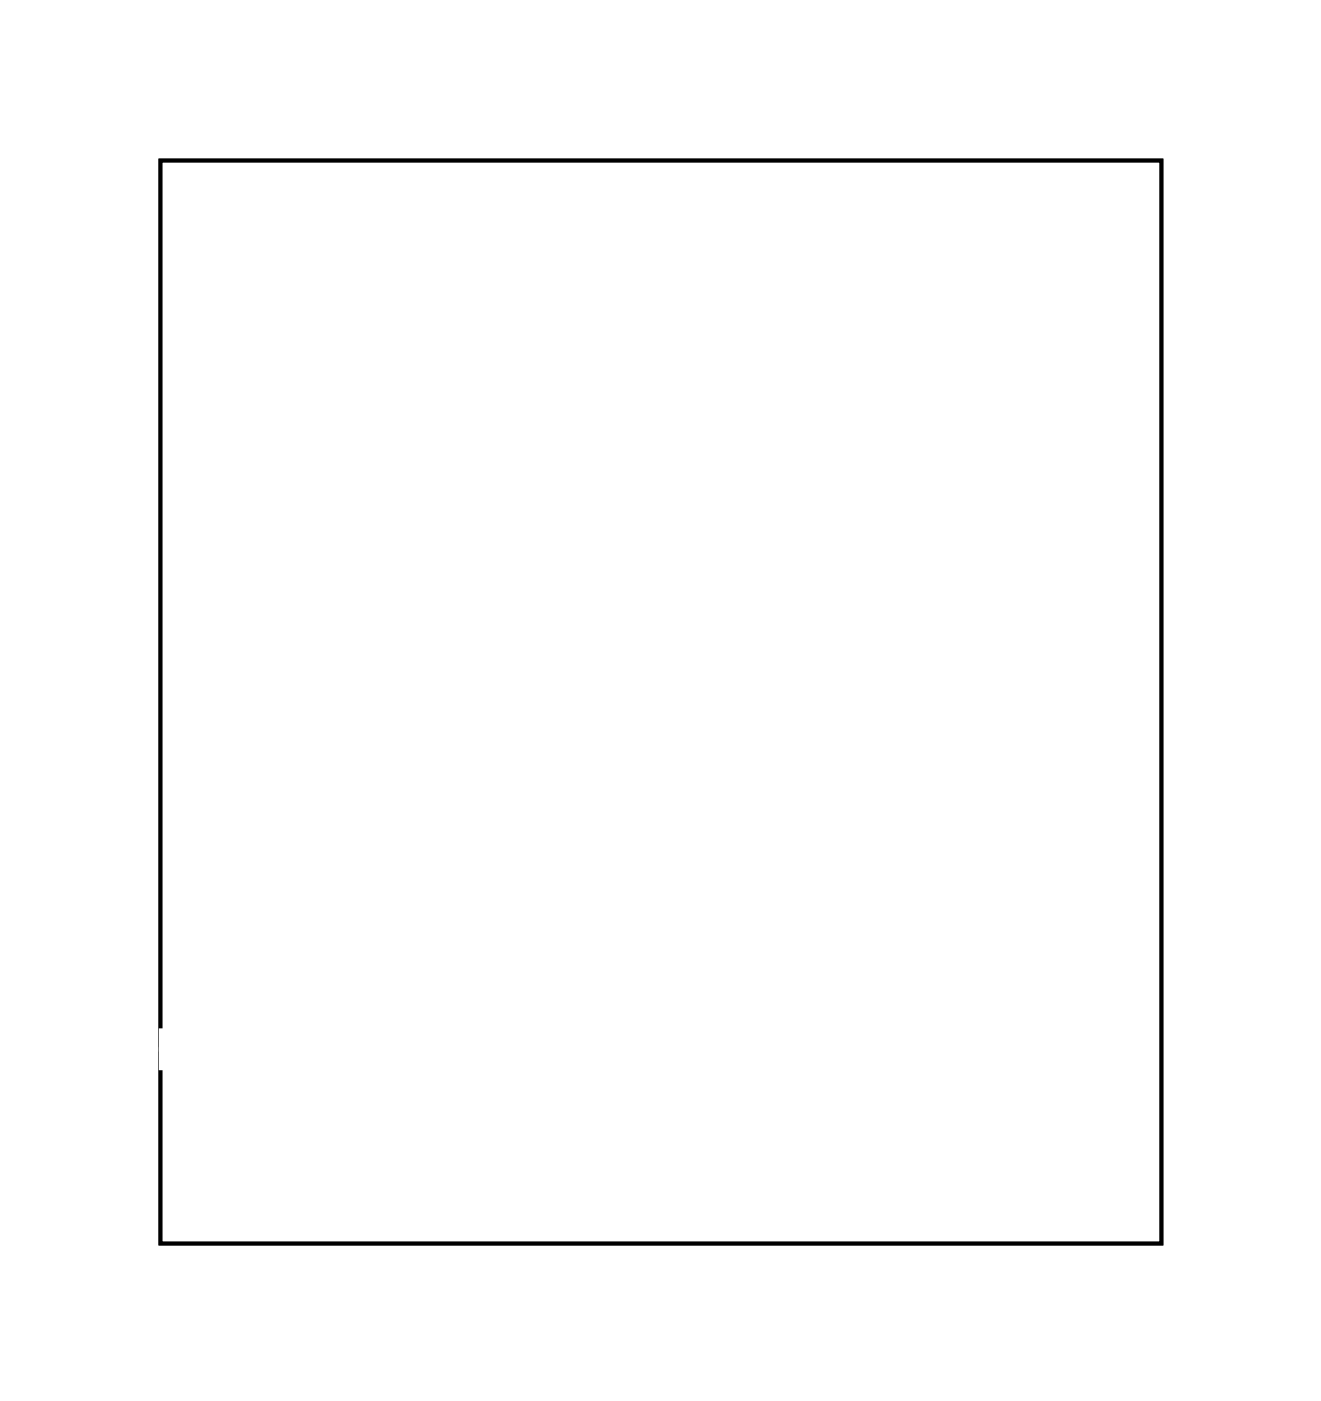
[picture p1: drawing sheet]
<svg xmlns="http://www.w3.org/2000/svg" width="71mm" height="75mm" viewBox="0 0 71 75" stroke-linecap="round" stroke-linejoin="round" font-family="sans-serif">
<path d="M8.6 8.6h53.4v57.8h-53.4z" fill="none" stroke="#000" stroke-width=".2"/>
<path d="M8.6 8.6h53.4v57.8h-53.4z" fill="none" stroke="#000" stroke-width=".05"/>
<circle cx="59.2" cy="51.1" r=".7" fill="#fff"/>
<circle cx="59.2" cy="51.1" r=".7" fill="none" stroke="#fff" stroke-width=".76" stroke-linecap="butt"/>
<circle cx="59.2" cy="48.6" r=".7" fill="#fff"/>
<circle cx="59.2" cy="48.6" r=".7" fill="none" stroke="#fff" stroke-width=".76" stroke-linecap="butt"/>
<circle cx="59.2" cy="46" r=".7" fill="#fff"/>
<circle cx="59.2" cy="46" r=".7" fill="none" stroke="#fff" stroke-width=".76" stroke-linecap="butt"/>
<circle cx="59.2" cy="43.5" r=".7" fill="#fff"/>
<circle cx="59.2" cy="43.5" r=".7" fill="none" stroke="#fff" stroke-width=".76" stroke-linecap="butt"/>
<circle cx="59.2" cy="41" r=".7" fill="#fff"/>
<circle cx="59.2" cy="41" r=".7" fill="none" stroke="#fff" stroke-width=".76" stroke-linecap="butt"/>
<circle cx="59.2" cy="38.4" r=".7" fill="#fff"/>
<circle cx="59.2" cy="38.4" r=".7" fill="none" stroke="#fff" stroke-width=".76" stroke-linecap="butt"/>
<circle cx="59.2" cy="35.9" r=".7" fill="#fff"/>
<circle cx="59.2" cy="35.9" r=".7" fill="none" stroke="#fff" stroke-width=".76" stroke-linecap="butt"/>
<circle cx="59.2" cy="33.3" r=".7" fill="#fff"/>
<circle cx="59.2" cy="33.3" r=".7" fill="none" stroke="#fff" stroke-width=".76" stroke-linecap="butt"/>
<circle cx="59.2" cy="29" r=".7" fill="#fff"/>
<circle cx="59.2" cy="29" r=".7" fill="none" stroke="#fff" stroke-width=".76" stroke-linecap="butt"/>
<circle cx="59.2" cy="26.5" r=".7" fill="#fff"/>
<circle cx="59.2" cy="26.5" r=".7" fill="none" stroke="#fff" stroke-width=".76" stroke-linecap="butt"/>
<circle cx="59.2" cy="23.9" r=".7" fill="#fff"/>
<circle cx="59.2" cy="23.9" r=".7" fill="none" stroke="#fff" stroke-width=".76" stroke-linecap="butt"/>
<circle cx="59.2" cy="21.4" r=".7" fill="#fff"/>
<circle cx="59.2" cy="21.4" r=".7" fill="none" stroke="#fff" stroke-width=".76" stroke-linecap="butt"/>
<circle cx="59.2" cy="18.9" r=".7" fill="#fff"/>
<circle cx="59.2" cy="18.9" r=".7" fill="none" stroke="#fff" stroke-width=".76" stroke-linecap="butt"/>
<circle cx="59.2" cy="16.3" r=".7" fill="#fff"/>
<circle cx="59.2" cy="16.3" r=".7" fill="none" stroke="#fff" stroke-width=".76" stroke-linecap="butt"/>
<circle cx="59.2" cy="13.8" r=".7" fill="#fff"/>
<circle cx="59.2" cy="13.8" r=".7" fill="none" stroke="#fff" stroke-width=".76" stroke-linecap="butt"/>
<circle cx="59.2" cy="11.2" r=".7" fill="#fff"/>
<circle cx="59.2" cy="11.2" r=".7" fill="none" stroke="#fff" stroke-width=".76" stroke-linecap="butt"/>
<circle cx="11" cy="41.7" r=".7" fill="#fff"/>
<circle cx="11" cy="41.7" r=".7" fill="none" stroke="#fff" stroke-width=".76" stroke-linecap="butt"/>
<circle cx="11" cy="39.2" r=".7" fill="#fff"/>
<circle cx="11" cy="39.2" r=".7" fill="none" stroke="#fff" stroke-width=".76" stroke-linecap="butt"/>
<circle cx="11" cy="36.6" r=".7" fill="#fff"/>
<circle cx="11" cy="36.6" r=".7" fill="none" stroke="#fff" stroke-width=".76" stroke-linecap="butt"/>
<circle cx="11" cy="34.1" r=".7" fill="#fff"/>
<circle cx="11" cy="34.1" r=".7" fill="none" stroke="#fff" stroke-width=".76" stroke-linecap="butt"/>
<circle cx="11" cy="31.6" r=".7" fill="#fff"/>
<circle cx="11" cy="31.6" r=".7" fill="none" stroke="#fff" stroke-width=".76" stroke-linecap="butt"/>
<circle cx="11" cy="29" r=".7" fill="#fff"/>
<circle cx="11" cy="29" r=".7" fill="none" stroke="#fff" stroke-width=".76" stroke-linecap="butt"/>
<circle cx="11" cy="23.9" r=".7" fill="#fff"/>
<circle cx="11" cy="23.9" r=".7" fill="none" stroke="#fff" stroke-width=".76" stroke-linecap="butt"/>
<circle cx="11" cy="21.4" r=".7" fill="#fff"/>
<circle cx="11" cy="21.4" r=".7" fill="none" stroke="#fff" stroke-width=".76" stroke-linecap="butt"/>
<circle cx="11" cy="18.9" r=".7" fill="#fff"/>
<circle cx="11" cy="18.9" r=".7" fill="none" stroke="#fff" stroke-width=".76" stroke-linecap="butt"/>
<circle cx="11" cy="16.3" r=".7" fill="#fff"/>
<circle cx="11" cy="16.3" r=".7" fill="none" stroke="#fff" stroke-width=".76" stroke-linecap="butt"/>
<circle cx="11" cy="13.8" r=".7" fill="#fff"/>
<circle cx="11" cy="13.8" r=".7" fill="none" stroke="#fff" stroke-width=".76" stroke-linecap="butt"/>
<circle cx="11" cy="11.2" r=".7" fill="#fff"/>
<circle cx="11" cy="11.2" r=".7" fill="none" stroke="#fff" stroke-width=".76" stroke-linecap="butt"/>
<path d="M40.7 35.9h1.5v1.5h-1.5z" fill="#fff"/>
<path d="M40.7 35.9h1.5v1.5h-1.5z" fill="none" stroke="#fff" stroke-width=".76" stroke-linecap="butt"/>
<circle cx="41.4" cy="36.6" r=".74" fill="#fff"/>
<circle cx="41.4" cy="36.6" r=".74" fill="none" stroke="#fff" stroke-width=".76" stroke-linecap="butt"/>
<circle cx="38.9" cy="36.6" r=".74" fill="#fff"/>
<circle cx="38.9" cy="36.6" r=".74" fill="none" stroke="#fff" stroke-width=".76" stroke-linecap="butt"/>
<circle cx="36.4" cy="36.6" r=".74" fill="#fff"/>
<circle cx="36.4" cy="36.6" r=".74" fill="none" stroke="#fff" stroke-width=".76" stroke-linecap="butt"/>
<circle cx="33.8" cy="36.6" r=".74" fill="#fff"/>
<circle cx="33.8" cy="36.6" r=".74" fill="none" stroke="#fff" stroke-width=".76" stroke-linecap="butt"/>
<circle cx="31.3" cy="36.6" r=".74" fill="#fff"/>
<circle cx="31.3" cy="36.6" r=".74" fill="none" stroke="#fff" stroke-width=".76" stroke-linecap="butt"/>
<circle cx="28.7" cy="36.6" r=".74" fill="#fff"/>
<circle cx="28.7" cy="36.6" r=".74" fill="none" stroke="#fff" stroke-width=".76" stroke-linecap="butt"/>
<circle cx="26.2" cy="36.6" r=".74" fill="#fff"/>
<circle cx="26.2" cy="36.6" r=".74" fill="none" stroke="#fff" stroke-width=".76" stroke-linecap="butt"/>
<circle cx="23.7" cy="36.6" r=".74" fill="#fff"/>
<circle cx="23.7" cy="36.6" r=".74" fill="none" stroke="#fff" stroke-width=".76" stroke-linecap="butt"/>
<path d="M39.7 31.8h1.5v1.4h-1.5z" fill="#fff"/>
<path d="M39.7 31.8h1.5v1.4h-1.5z" fill="none" stroke="#fff" stroke-width=".76" stroke-linecap="butt"/>
<circle cx="40.4" cy="32.5" r=".74" fill="#fff"/>
<circle cx="40.4" cy="32.5" r=".74" fill="none" stroke="#fff" stroke-width=".76" stroke-linecap="butt"/>
<circle cx="37.9" cy="32.5" r=".74" fill="#fff"/>
<circle cx="37.9" cy="32.5" r=".74" fill="none" stroke="#fff" stroke-width=".76" stroke-linecap="butt"/>
<circle cx="35.4" cy="32.5" r=".74" fill="#fff"/>
<circle cx="35.4" cy="32.5" r=".74" fill="none" stroke="#fff" stroke-width=".76" stroke-linecap="butt"/>
<circle cx="32.8" cy="32.5" r=".74" fill="#fff"/>
<circle cx="32.8" cy="32.5" r=".74" fill="none" stroke="#fff" stroke-width=".76" stroke-linecap="butt"/>
<circle cx="30.3" cy="32.5" r=".74" fill="#fff"/>
<circle cx="30.3" cy="32.5" r=".74" fill="none" stroke="#fff" stroke-width=".76" stroke-linecap="butt"/>
<circle cx="27.7" cy="32.5" r=".74" fill="#fff"/>
<circle cx="27.7" cy="32.5" r=".74" fill="none" stroke="#fff" stroke-width=".76" stroke-linecap="butt"/>
<circle cx="25.2" cy="32.5" r=".74" fill="#fff"/>
<circle cx="25.2" cy="32.5" r=".74" fill="none" stroke="#fff" stroke-width=".76" stroke-linecap="butt"/>
<circle cx="31.3" cy="39.2" r=".7" fill="#fff"/>
<circle cx="31.3" cy="39.2" r=".7" fill="none" stroke="#fff" stroke-width=".76" stroke-linecap="butt"/>
<circle cx="21.1" cy="39.2" r=".7" fill="#fff"/>
<circle cx="21.1" cy="39.2" r=".7" fill="none" stroke="#fff" stroke-width=".76" stroke-linecap="butt"/>
<path d="M10.3 46.1h1.5v1.4h-1.5z" fill="#fff"/>
<path d="M10.3 46.1h1.5v1.4h-1.5z" fill="none" stroke="#fff" stroke-width=".76" stroke-linecap="butt"/>
<circle cx="11.1" cy="46.8" r=".74" fill="#fff"/>
<circle cx="11.1" cy="46.8" r=".74" fill="none" stroke="#fff" stroke-width=".76" stroke-linecap="butt"/>
<circle cx="11.1" cy="49.3" r=".74" fill="#fff"/>
<circle cx="11.1" cy="49.3" r=".74" fill="none" stroke="#fff" stroke-width=".76" stroke-linecap="butt"/>
<circle cx="11.1" cy="51.9" r=".74" fill="#fff"/>
<circle cx="11.1" cy="51.9" r=".74" fill="none" stroke="#fff" stroke-width=".76" stroke-linecap="butt"/>
<circle cx="41.4" cy="41.7" r=".7" fill="#fff"/>
<circle cx="41.4" cy="41.7" r=".7" fill="none" stroke="#fff" stroke-width=".76" stroke-linecap="butt"/>
<circle cx="31.3" cy="41.7" r=".7" fill="#fff"/>
<circle cx="31.3" cy="41.7" r=".7" fill="none" stroke="#fff" stroke-width=".76" stroke-linecap="butt"/>
<path d="M43.1 60.2h1.5v1.5h-1.5z" fill="#fff"/>
<path d="M43.1 60.2h1.5v1.5h-1.5z" fill="none" stroke="#fff" stroke-width=".76" stroke-linecap="butt"/>
<circle cx="43.9" cy="61" r=".74" fill="#fff"/>
<circle cx="43.9" cy="61" r=".74" fill="none" stroke="#fff" stroke-width=".76" stroke-linecap="butt"/>
<circle cx="41.3" cy="61" r=".74" fill="#fff"/>
<circle cx="41.3" cy="61" r=".74" fill="none" stroke="#fff" stroke-width=".76" stroke-linecap="butt"/>
<circle cx="38.8" cy="61" r=".74" fill="#fff"/>
<circle cx="38.8" cy="61" r=".74" fill="none" stroke="#fff" stroke-width=".76" stroke-linecap="butt"/>
<path d="M33.2 60.1h1.5v1.5h-1.5z" fill="#fff"/>
<path d="M33.2 60.1h1.5v1.5h-1.5z" fill="none" stroke="#fff" stroke-width=".76" stroke-linecap="butt"/>
<circle cx="34" cy="60.9" r=".74" fill="#fff"/>
<circle cx="34" cy="60.9" r=".74" fill="none" stroke="#fff" stroke-width=".76" stroke-linecap="butt"/>
<circle cx="31.4" cy="60.9" r=".74" fill="#fff"/>
<circle cx="31.4" cy="60.9" r=".74" fill="none" stroke="#fff" stroke-width=".76" stroke-linecap="butt"/>
<circle cx="28.9" cy="60.9" r=".74" fill="#fff"/>
<circle cx="28.9" cy="60.9" r=".74" fill="none" stroke="#fff" stroke-width=".76" stroke-linecap="butt"/>
<path d="M15.8 59.5h1.5v1.5h-1.5z" fill="#fff"/>
<path d="M15.8 59.5h1.5v1.5h-1.5z" fill="none" stroke="#fff" stroke-width=".76" stroke-linecap="butt"/>
<circle cx="16.6" cy="60.3" r=".74" fill="#fff"/>
<circle cx="16.6" cy="60.3" r=".74" fill="none" stroke="#fff" stroke-width=".76" stroke-linecap="butt"/>
<circle cx="14" cy="60.3" r=".74" fill="#fff"/>
<circle cx="14" cy="60.3" r=".74" fill="none" stroke="#fff" stroke-width=".76" stroke-linecap="butt"/>
<circle cx="11.5" cy="60.3" r=".74" fill="#fff"/>
<circle cx="11.5" cy="60.3" r=".74" fill="none" stroke="#fff" stroke-width=".76" stroke-linecap="butt"/>
<path d="M53.5 58h1.5v1.4h-1.5z" fill="#fff"/>
<path d="M53.5 58h1.5v1.4h-1.5z" fill="none" stroke="#fff" stroke-width=".76" stroke-linecap="butt"/>
<circle cx="54.3" cy="58.7" r=".74" fill="#fff"/>
<circle cx="54.3" cy="58.7" r=".74" fill="none" stroke="#fff" stroke-width=".76" stroke-linecap="butt"/>
<circle cx="51.7" cy="58.7" r=".74" fill="#fff"/>
<circle cx="51.7" cy="58.7" r=".74" fill="none" stroke="#fff" stroke-width=".76" stroke-linecap="butt"/>
<circle cx="49.2" cy="58.7" r=".74" fill="#fff"/>
<circle cx="49.2" cy="58.7" r=".74" fill="none" stroke="#fff" stroke-width=".76" stroke-linecap="butt"/>
<path d="M53.6 51.7h1.5v1.4h-1.5z" fill="#fff"/>
<path d="M53.6 51.7h1.5v1.4h-1.5z" fill="none" stroke="#fff" stroke-width=".76" stroke-linecap="butt"/>
<circle cx="54.4" cy="52.4" r=".74" fill="#fff"/>
<circle cx="54.4" cy="52.4" r=".74" fill="none" stroke="#fff" stroke-width=".76" stroke-linecap="butt"/>
<circle cx="51.8" cy="52.4" r=".74" fill="#fff"/>
<circle cx="51.8" cy="52.4" r=".74" fill="none" stroke="#fff" stroke-width=".76" stroke-linecap="butt"/>
<circle cx="49.3" cy="52.4" r=".74" fill="#fff"/>
<circle cx="49.3" cy="52.4" r=".74" fill="none" stroke="#fff" stroke-width=".76" stroke-linecap="butt"/>
<path d="M38.1 44h1.5v1.6h-1.5z" fill="#fff"/>
<path d="M38.1 44h1.5v1.6h-1.5z" fill="none" stroke="#fff" stroke-width=".76" stroke-linecap="butt"/>
<circle cx="38.8" cy="44.8" r=".79" fill="#fff"/>
<circle cx="38.8" cy="44.8" r=".79" fill="none" stroke="#fff" stroke-width=".76" stroke-linecap="butt"/>
<circle cx="31.3" cy="44.8" r=".79" fill="#fff"/>
<circle cx="31.3" cy="44.8" r=".79" fill="none" stroke="#fff" stroke-width=".76" stroke-linecap="butt"/>
<path d="M38.1 46.7h1.5v1.6h-1.5z" fill="#fff"/>
<path d="M38.1 46.7h1.5v1.6h-1.5z" fill="none" stroke="#fff" stroke-width=".76" stroke-linecap="butt"/>
<circle cx="38.8" cy="47.5" r=".79" fill="#fff"/>
<circle cx="38.8" cy="47.5" r=".79" fill="none" stroke="#fff" stroke-width=".76" stroke-linecap="butt"/>
<circle cx="31.3" cy="47.5" r=".79" fill="#fff"/>
<circle cx="31.3" cy="47.5" r=".79" fill="none" stroke="#fff" stroke-width=".76" stroke-linecap="butt"/>
<path d="M53.7 43.1h1.6v1.5h-1.6z" fill="#fff"/>
<path d="M53.7 43.1h1.6v1.5h-1.6z" fill="none" stroke="#fff" stroke-width=".76" stroke-linecap="butt"/>
<circle cx="54.5" cy="43.8" r=".79" fill="#fff"/>
<circle cx="54.5" cy="43.8" r=".79" fill="none" stroke="#fff" stroke-width=".76" stroke-linecap="butt"/>
<circle cx="46.9" cy="43.8" r=".79" fill="#fff"/>
<circle cx="46.9" cy="43.8" r=".79" fill="none" stroke="#fff" stroke-width=".76" stroke-linecap="butt"/>
<path d="M53.8 39.9h1.5v1.6h-1.5z" fill="#fff"/>
<path d="M53.8 39.9h1.5v1.6h-1.5z" fill="none" stroke="#fff" stroke-width=".76" stroke-linecap="butt"/>
<circle cx="54.5" cy="40.7" r=".79" fill="#fff"/>
<circle cx="54.5" cy="40.7" r=".79" fill="none" stroke="#fff" stroke-width=".76" stroke-linecap="butt"/>
<circle cx="47" cy="40.7" r=".79" fill="#fff"/>
<circle cx="47" cy="40.7" r=".79" fill="none" stroke="#fff" stroke-width=".76" stroke-linecap="butt"/>
<path d="M23.3 55.4h1.4v1.5h-1.4z" fill="#fff"/>
<path d="M23.3 55.4h1.4v1.5h-1.4z" fill="none" stroke="#fff" stroke-width=".76" stroke-linecap="butt"/>
<circle cx="24" cy="56.2" r=".74" fill="#fff"/>
<circle cx="24" cy="56.2" r=".74" fill="none" stroke="#fff" stroke-width=".76" stroke-linecap="butt"/>
<circle cx="21.5" cy="56.2" r=".74" fill="#fff"/>
<circle cx="21.5" cy="56.2" r=".74" fill="none" stroke="#fff" stroke-width=".76" stroke-linecap="butt"/>
<path d="M23.1 60.2h1.5v1.5h-1.5z" fill="#fff"/>
<path d="M23.1 60.2h1.5v1.5h-1.5z" fill="none" stroke="#fff" stroke-width=".76" stroke-linecap="butt"/>
<circle cx="23.9" cy="60.9" r=".74" fill="#fff"/>
<circle cx="23.9" cy="60.9" r=".74" fill="none" stroke="#fff" stroke-width=".76" stroke-linecap="butt"/>
<circle cx="21.3" cy="60.9" r=".74" fill="#fff"/>
<circle cx="21.3" cy="60.9" r=".74" fill="none" stroke="#fff" stroke-width=".76" stroke-linecap="butt"/>
<path d="M22.3 51.7h1.6v1.6h-1.6z" fill="#fff"/>
<path d="M22.3 51.7h1.6v1.6h-1.6z" fill="none" stroke="#fff" stroke-width=".76" stroke-linecap="butt"/>
<circle cx="23.1" cy="52.5" r=".79" fill="#fff"/>
<circle cx="23.1" cy="52.5" r=".79" fill="none" stroke="#fff" stroke-width=".76" stroke-linecap="butt"/>
<circle cx="30.7" cy="52.5" r=".79" fill="#fff"/>
<circle cx="30.7" cy="52.5" r=".79" fill="none" stroke="#fff" stroke-width=".76" stroke-linecap="butt"/>
<path d="M14.7 49.5h1.6v1.6h-1.6z" fill="#fff"/>
<path d="M14.7 49.5h1.6v1.6h-1.6z" fill="none" stroke="#fff" stroke-width=".76" stroke-linecap="butt"/>
<circle cx="15.5" cy="50.3" r=".79" fill="#fff"/>
<circle cx="15.5" cy="50.3" r=".79" fill="none" stroke="#fff" stroke-width=".76" stroke-linecap="butt"/>
<circle cx="23.1" cy="50.3" r=".79" fill="#fff"/>
<circle cx="23.1" cy="50.3" r=".79" fill="none" stroke="#fff" stroke-width=".76" stroke-linecap="butt"/>
<path d="M16.1 46.7h1.6v1.6h-1.6z" fill="#fff"/>
<path d="M16.1 46.7h1.6v1.6h-1.6z" fill="none" stroke="#fff" stroke-width=".76" stroke-linecap="butt"/>
<circle cx="17" cy="47.5" r=".79" fill="#fff"/>
<circle cx="17" cy="47.5" r=".79" fill="none" stroke="#fff" stroke-width=".76" stroke-linecap="butt"/>
<circle cx="24.5" cy="47.5" r=".79" fill="#fff"/>
<circle cx="24.5" cy="47.5" r=".79" fill="none" stroke="#fff" stroke-width=".76" stroke-linecap="butt"/>
<path d="M20.6 44h1.5v1.6h-1.5z" fill="#fff"/>
<path d="M20.6 44h1.5v1.6h-1.5z" fill="none" stroke="#fff" stroke-width=".76" stroke-linecap="butt"/>
<circle cx="21.4" cy="44.8" r=".79" fill="#fff"/>
<circle cx="21.4" cy="44.8" r=".79" fill="none" stroke="#fff" stroke-width=".76" stroke-linecap="butt"/>
<circle cx="28.9" cy="44.8" r=".79" fill="#fff"/>
<circle cx="28.9" cy="44.8" r=".79" fill="none" stroke="#fff" stroke-width=".76" stroke-linecap="butt"/>
<path d="M12.9 55.4h1.5v1.5h-1.5z" fill="#fff"/>
<path d="M12.9 55.4h1.5v1.5h-1.5z" fill="none" stroke="#fff" stroke-width=".76" stroke-linecap="butt"/>
<circle cx="13.6" cy="56.1" r=".74" fill="#fff"/>
<circle cx="13.6" cy="56.1" r=".74" fill="none" stroke="#fff" stroke-width=".76" stroke-linecap="butt"/>
<path d="M8.9 55.3h1.4v1.5h-1.4z" fill="#fff"/>
<path d="M8.9 55.3h1.4v1.5h-1.4z" fill="none" stroke="#fff" stroke-width=".76" stroke-linecap="butt"/>
<circle cx="9.6" cy="56" r=".74" fill="#fff"/>
<circle cx="9.6" cy="56" r=".74" fill="none" stroke="#fff" stroke-width=".76" stroke-linecap="butt"/>
<path d="M18.5 36h1.5v1.5h-1.5z" fill="#fff"/>
<path d="M18.5 36h1.5v1.5h-1.5z" fill="none" stroke="#fff" stroke-width=".76" stroke-linecap="butt"/>
<circle cx="19.3" cy="36.7" r=".74" fill="#fff"/>
<circle cx="19.3" cy="36.7" r=".74" fill="none" stroke="#fff" stroke-width=".76" stroke-linecap="butt"/>
<path d="M16.1 41.1h1.5v1.5h-1.5z" fill="#fff"/>
<path d="M16.1 41.1h1.5v1.5h-1.5z" fill="none" stroke="#fff" stroke-width=".76" stroke-linecap="butt"/>
<circle cx="16.9" cy="41.8" r=".74" fill="#fff"/>
<circle cx="16.9" cy="41.8" r=".74" fill="none" stroke="#fff" stroke-width=".76" stroke-linecap="butt"/>
<path d="M27.6 41.2h1.5v1.5h-1.5z" fill="#fff"/>
<path d="M27.6 41.2h1.5v1.5h-1.5z" fill="none" stroke="#fff" stroke-width=".76" stroke-linecap="butt"/>
<circle cx="28.4" cy="41.9" r=".74" fill="#fff"/>
<circle cx="28.4" cy="41.9" r=".74" fill="none" stroke="#fff" stroke-width=".76" stroke-linecap="butt"/>
<path d="M18.7 31.6h1.4v1.5h-1.4z" fill="#fff"/>
<path d="M18.7 31.6h1.4v1.5h-1.4z" fill="none" stroke="#fff" stroke-width=".76" stroke-linecap="butt"/>
<circle cx="19.4" cy="32.4" r=".74" fill="#fff"/>
<circle cx="19.4" cy="32.4" r=".74" fill="none" stroke="#fff" stroke-width=".76" stroke-linecap="butt"/>
</svg>
